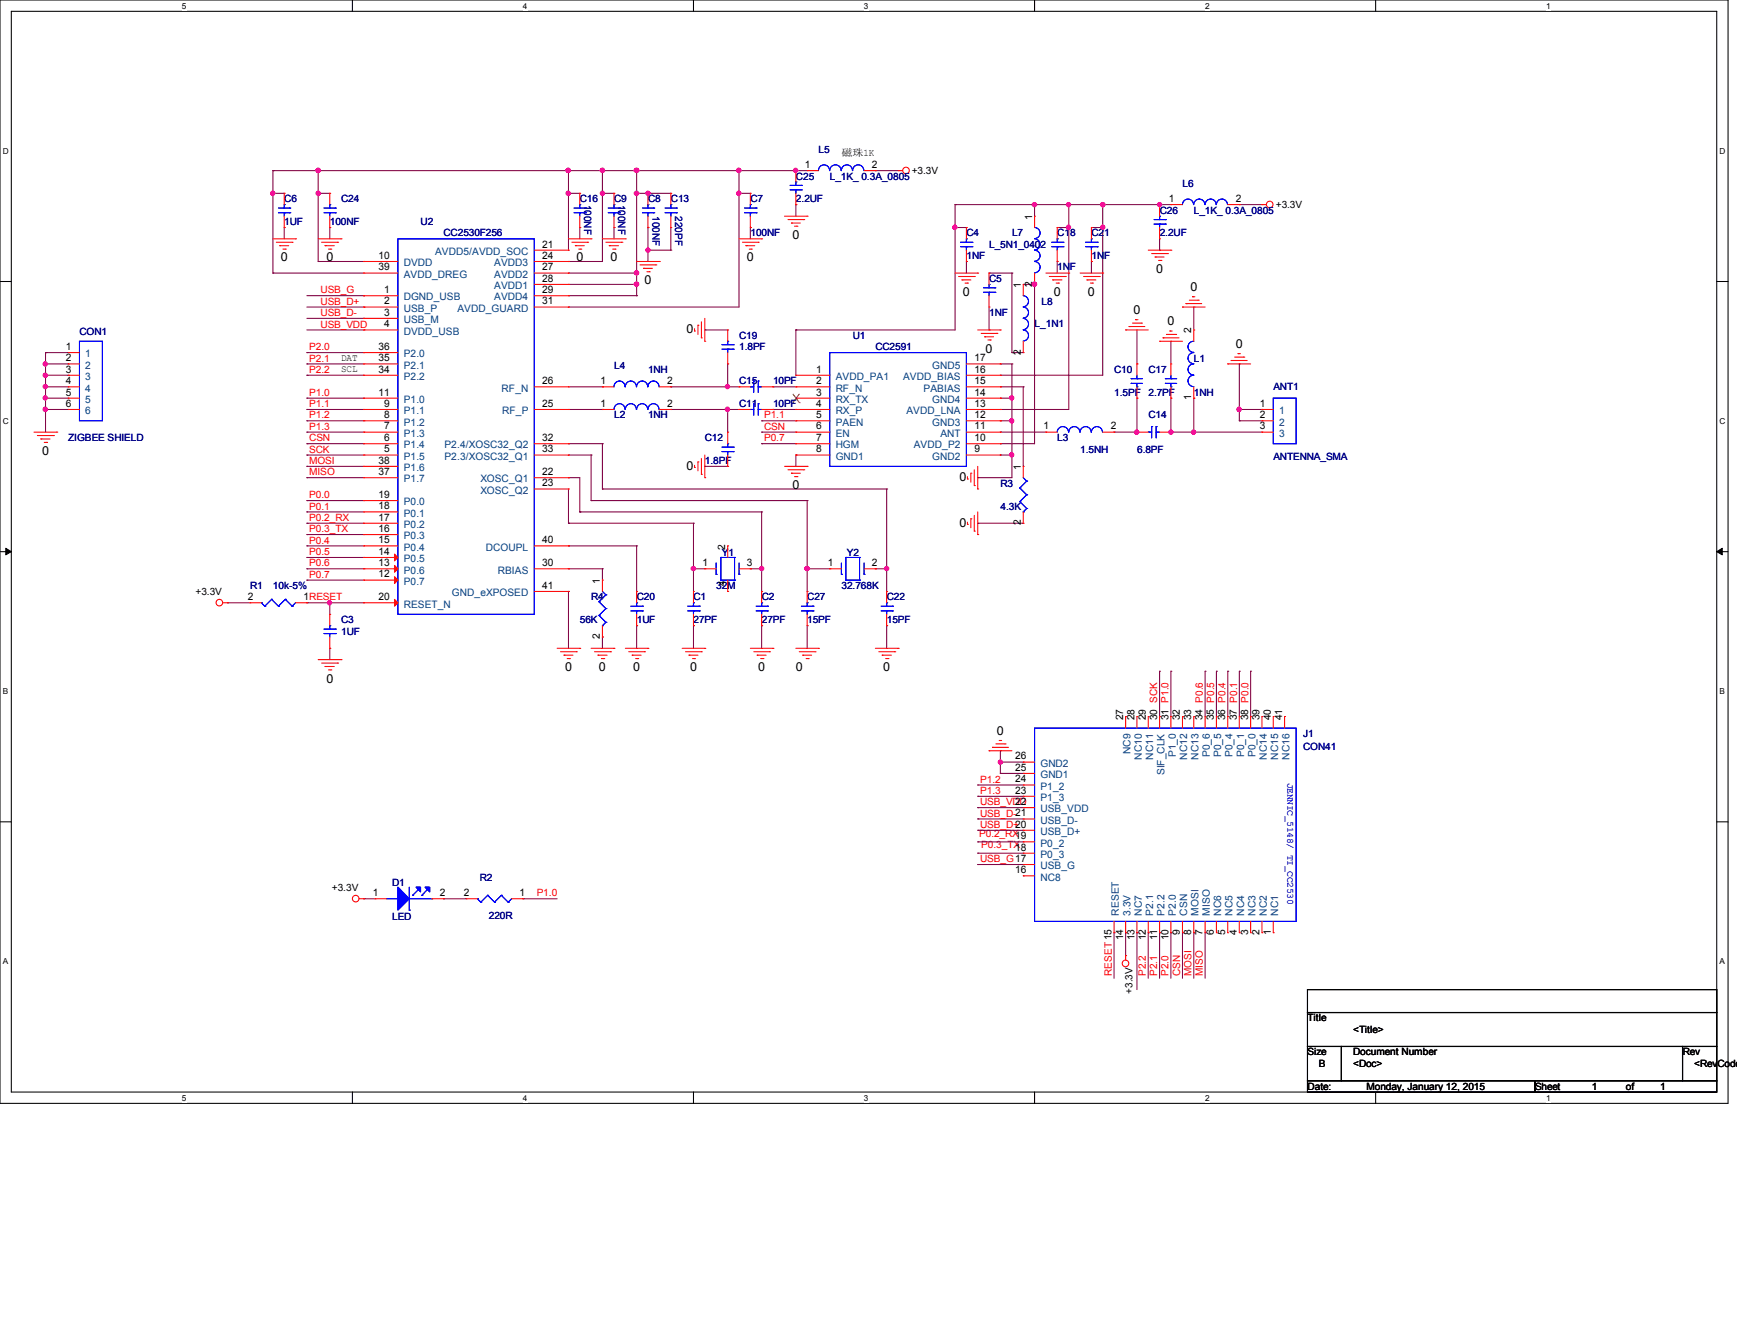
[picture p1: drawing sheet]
<svg xmlns="http://www.w3.org/2000/svg" width="279mm" height="216mm" viewBox="0 0 279 216" stroke-linecap="round" stroke-linejoin="round" font-family="sans-serif">
<defs><g id="words">
<g font-size="2">
<text x="127.5" y="38.4">0</text>
<text x="45.2" y="42">0</text>
<text x="52.5" y="42">0</text>
<text x="92.7" y="42">0</text>
<text x="98.2" y="42">0</text>
<text x="103.7" y="45.7">0</text>
<text x="120.1" y="42">0</text>
<text x="154.9" y="47.5">0</text>
<text x="169.5" y="47.5">0</text>
<text x="175" y="47.5">0</text>
<text x="186" y="43.9">0</text>
<text x="191.5" y="46.8">0</text>
<text x="110.4" y="53.6">0</text>
<text x="182.3" y="50.5">0</text>
<text x="187.8" y="52.3">0</text>
<text x="158.5" y="56.7">0</text>
<text x="198.8" y="56">0</text>
<text x="6.8" y="73.2">0</text>
<text x="110.4" y="75.5">0</text>
<text x="154.3" y="77.3">0</text>
<text x="127.5" y="78.6">0</text>
<text x="154.3" y="84.7">0</text>
<text x="90.9" y="107.9">0</text>
<text x="96.4" y="107.9">0</text>
<text x="101.9" y="107.9">0</text>
<text x="111" y="107.9">0</text>
<text x="122" y="107.9">0</text>
<text x="128" y="107.9">0</text>
<text x="142.1" y="107.9">0</text>
<text x="52.5" y="109.7">0</text>
<text x="160.4" y="118.1">0</text>
</g>
<g font-size="1.7">
<text x="129.5" y="27">1</text>
<text x="140.3" y="27">2</text>
<text x="188" y="32.5">1</text>
<text x="198.8" y="32.5">2</text>
<text x="60.9" y="41.6">10</text>
<text x="87.2" y="39.8">21</text>
<text x="87.2" y="41.6">24</text>
<text x="60.9" y="43.5">39</text>
<text x="61.8" y="47.1">1</text>
<text x="87.2" y="43.5">27</text>
<text x="87.2" y="45.3">28</text>
<text x="87.2" y="47.1">29</text>
<text x="61.8" y="52.6">4</text>
<text x="61.8" y="50.8">3</text>
<text x="61.8" y="48.9">2</text>
<text x="87.2" y="48.9">31</text>
<text x="10.6" y="56.3">1</text>
<text x="10.6" y="58.1">2</text>
<text x="10.6" y="59.9">3</text>
<text x="60.9" y="56.3">36</text>
<text x="60.9" y="58.1">35</text>
<text x="60.9" y="59.9">34</text>
<text x="131.3" y="59.9">1</text>
<text x="156.7" y="59.9">16</text>
<text x="156.7" y="58.1">17</text>
<text x="10.6" y="61.8">4</text>
<text x="10.6" y="63.6">5</text>
<text x="10.6" y="65.4">6</text>
<text x="60.9" y="63.6">11</text>
<text x="61.8" y="65.4">9</text>
<text x="87.2" y="65.4">25</text>
<text x="87.2" y="61.8">26</text>
<text x="96.6" y="65.4">1</text>
<text x="96.6" y="61.8">1</text>
<text x="107.3" y="65.4">2</text>
<text x="107.3" y="61.8">2</text>
<text x="131.3" y="63.6">3</text>
<text x="131.3" y="65.4">4</text>
<text x="131.3" y="61.8">2</text>
<text x="156.7" y="61.8">15</text>
<text x="156.7" y="65.4">13</text>
<text x="156.7" y="63.6">14</text>
<text x="202.6" y="65.4">1</text>
<text x="61.8" y="67.2">8</text>
<text x="61.8" y="69">7</text>
<text x="61.8" y="70.9">6</text>
<text x="87.2" y="70.9">32</text>
<text x="131.3" y="69">6</text>
<text x="131.3" y="70.9">7</text>
<text x="131.3" y="67.2">5</text>
<text x="156.7" y="67.2">12</text>
<text x="156.7" y="69">11</text>
<text x="156.7" y="70.9">10</text>
<text x="167.9" y="69">1</text>
<text x="178.7" y="69">2</text>
<text x="202.6" y="67.2">2</text>
<text x="202.6" y="69">3</text>
<text x="60.9" y="74.5">38</text>
<text x="60.9" y="76.4">37</text>
<text x="61.8" y="72.7">5</text>
<text x="87.2" y="76.4">22</text>
<text x="87.2" y="72.7">33</text>
<text x="131.3" y="72.7">8</text>
<text x="156.7" y="72.7">9</text>
<text x="60.9" y="80.1">19</text>
<text x="60.9" y="81.9">18</text>
<text x="60.9" y="83.7">17</text>
<text x="87.2" y="78.2">23</text>
<text x="60.9" y="89.2">14</text>
<text x="60.9" y="85.5">16</text>
<text x="60.9" y="87.3">15</text>
<text x="87.2" y="87.3">40</text>
<text x="60.9" y="92.8">12</text>
<text x="60.9" y="91">13</text>
<text x="87.2" y="91">30</text>
<text x="87.2" y="94.7">41</text>
<text x="113" y="91">1</text>
<text x="120.2" y="91">3</text>
<text x="133.1" y="91">1</text>
<text x="140.3" y="91">2</text>
<text x="39.8" y="96.5">2</text>
<text x="48.8" y="96.5">1RESET</text>
<text x="60.9" y="96.5">20</text>
<text x="163.3" y="125.8">24</text>
<text x="163.3" y="123.9">25</text>
<text x="163.3" y="122.1">26</text>
<text x="163.3" y="129.4">22</text>
<text x="163.3" y="127.6">23</text>
<text x="163.3" y="136.7">18</text>
<text x="163.3" y="140.4">16</text>
<text x="60" y="144.1">1</text>
<text x="70.7" y="144.1">2</text>
<text x="74.6" y="144.1">2</text>
<text x="83.6" y="144.1">1</text>
</g>
<g font-size="1.7" fill="#004080">
<text x="70" y="41">AVDD5/AVDD_SOC</text>
<text x="64.9" y="44.7">AVDD_DREG</text>
<text x="64.9" y="42.8">DVDD</text>
<text x="79.5" y="42.8">AVDD3</text>
<text x="79.5" y="44.7">AVDD2</text>
<text x="79.5" y="46.5">AVDD1</text>
<text x="64.9" y="53.8">DVDD_USB</text>
<text x="64.9" y="51.9">USB_M</text>
<text x="64.9" y="50.1">USB_P</text>
<text x="64.9" y="48.3">DGND_USB</text>
<text x="73.6" y="50.1">AVDD_GUARD</text>
<text x="79.5" y="48.3">AVDD4</text>
<text x="13.7" y="57.4">1</text>
<text x="13.7" y="59.3">2</text>
<text x="64.9" y="57.4">P2.0</text>
<text x="64.9" y="59.3">P2.1</text>
<text x="150" y="59.3">GND5</text>
<text x="13.7" y="61.1">3</text>
<text x="13.7" y="62.9">4</text>
<text x="13.7" y="64.8">5</text>
<text x="64.9" y="61.1">P2.2</text>
<text x="64.9" y="64.8">P1.0</text>
<text x="80.7" y="62.9">RF_N</text>
<text x="134.4" y="61.1">AVDD_PA1</text>
<text x="134.4" y="64.8">RX_TX</text>
<text x="134.4" y="62.9">RF_N</text>
<text x="145.3" y="61.1">AVDD_BIAS</text>
<text x="148.6" y="62.9">PABIAS</text>
<text x="150" y="64.8">GND4</text>
<text x="13.7" y="66.6">6</text>
<text x="64.9" y="66.6">P1.1</text>
<text x="64.9" y="68.4">P1.2</text>
<text x="64.9" y="70.2">P1.3</text>
<text x="80.8" y="66.6">RF_P</text>
<text x="134.4" y="70.2">EN</text>
<text x="134.4" y="68.4">PAEN</text>
<text x="134.4" y="66.6">RX_P</text>
<text x="145.8" y="66.6">AVDD_LNA</text>
<text x="150" y="68.4">GND3</text>
<text x="151.3" y="70.2">ANT</text>
<text x="205.8" y="66.6">1</text>
<text x="205.8" y="68.4">2</text>
<text x="205.8" y="70.2">3</text>
<text x="64.9" y="73.9">P1.5</text>
<text x="64.9" y="75.7">P1.6</text>
<text x="64.9" y="77.6">P1.7</text>
<text x="64.9" y="72.1">P1.4</text>
<text x="71.5" y="72.1">P2.4/XOSC32_Q2</text>
<text x="71.5" y="73.9">P2.3/XOSC32_Q1</text>
<text x="77.3" y="77.6">XOSC_Q1</text>
<text x="134.4" y="72.1">HGM</text>
<text x="134.4" y="73.9">GND1</text>
<text x="147" y="72.1">AVDD_P2</text>
<text x="150" y="73.9">GND2</text>
<text x="64.9" y="81.2">P0.0</text>
<text x="64.9" y="83.1">P0.1</text>
<text x="77.3" y="79.4">XOSC_Q2</text>
<text x="64.9" y="84.9">P0.2</text>
<text x="64.9" y="86.7">P0.3</text>
<text x="64.9" y="88.5">P0.4</text>
<text x="78.2" y="88.5">DCOUPL</text>
<text x="64.9" y="94">P0.7</text>
<text x="64.9" y="92.2">P0.6</text>
<text x="64.9" y="90.4">P0.5</text>
<text x="72.7" y="95.8">GND_eXPOSED</text>
<text x="80.1" y="92.2">RBIAS</text>
<text x="64.9" y="97.7">RESET_N</text>
<text x="167.4" y="125.1">GND1</text>
<text x="167.4" y="123.3">GND2</text>
<text x="167.4" y="130.6">USB_VDD</text>
<text x="167.4" y="128.8">P1_3</text>
<text x="167.4" y="127">P1_2</text>
<text x="167.4" y="137.9">P0_3</text>
<text x="167.4" y="136.1">P0_2</text>
<text x="167.4" y="134.2">USB_D+</text>
<text x="167.4" y="132.4">USB_D-</text>
<text x="167.4" y="141.6">NC8</text>
<text x="167.4" y="139.7">USB_G</text>
</g>
<g font-size="1.6" fill="#000080">
<text x="128" y="28.9">C25</text>
<text x="131.7" y="24.6">L5</text>
<text x="133.5" y="28.9">L_1K_ 0.3A_0805</text>
<text x="45.7" y="32.5">C6</text>
<text x="54.9" y="32.5">C24</text>
<text x="93.3" y="32.5">C16</text>
<text x="94" y="32.9" transform="rotate(90 94 32.9)">100NF</text>
<text x="98.8" y="32.5">C9</text>
<text x="99.4" y="32.9" transform="rotate(90 99.4 32.9)">100NF</text>
<text x="104.2" y="32.5">C8</text>
<text x="105" y="34.8" transform="rotate(90 105 34.8)">100NF</text>
<text x="107.9" y="32.5">C13</text>
<text x="108.6" y="34.8" transform="rotate(90 108.6 34.8)">220PF</text>
<text x="120.7" y="32.5">C7</text>
<text x="128" y="32.5">2.2UF</text>
<text x="186.5" y="34.3">C26</text>
<text x="190.2" y="30.1">L6</text>
<text x="192" y="34.3">L_1K_ 0.3A_0805</text>
<text x="45.7" y="36.2">1UF</text>
<text x="53" y="36.2">100NF</text>
<text x="67.7" y="36.2">U2</text>
<text x="71.3" y="38">CC2530F256</text>
<text x="120.7" y="38">100NF</text>
<text x="155.5" y="38">C4</text>
<text x="155.5" y="41.7">1NF</text>
<text x="159.1" y="39.8">L_5N1_0402</text>
<text x="162.8" y="38">L7</text>
<text x="170.1" y="38">C18</text>
<text x="175.6" y="38">C21</text>
<text x="175.6" y="41.7">1NF</text>
<text x="186.5" y="38">2.2UF</text>
<text x="159.1" y="45.3">C5</text>
<text x="170.1" y="43.5">1NF</text>
<text x="12.8" y="53.9">CON1</text>
<text x="159.1" y="50.8">1NF</text>
<text x="166.4" y="52.6">L_1N1</text>
<text x="167.5" y="49">L8</text>
<text x="98.8" y="59.4">L4</text>
<text x="104.2" y="59.9">1NH</text>
<text x="118.9" y="54.5">C19</text>
<text x="118.9" y="56.3">1.8PF</text>
<text x="137.2" y="54.5">U1</text>
<text x="140.8" y="56.3">CC2591</text>
<text x="179.2" y="59.9">C10</text>
<text x="184.7" y="59.9">C17</text>
<text x="192" y="58.1">L1</text>
<text x="118.9" y="65.4">C11</text>
<text x="118.9" y="61.8">C15</text>
<text x="124.3" y="65.4">10PF</text>
<text x="124.3" y="61.8">10PF</text>
<text x="179.2" y="63.6">1.5PF</text>
<text x="184.7" y="63.6">2.7PF</text>
<text x="192" y="63.6">1NH</text>
<text x="204.8" y="62.7">ANT1</text>
<text x="11" y="70.9">ZIGBEE SHIELD</text>
<text x="98.8" y="67.3">L2</text>
<text x="104.2" y="67.3">1NH</text>
<text x="113.4" y="70.9">C12</text>
<text x="170.1" y="70.9">L3</text>
<text x="184.7" y="67.3">C14</text>
<text x="113.4" y="74.6">1.8PF</text>
<text x="173.8" y="72.8">1.5NH</text>
<text x="182.9" y="72.8">6.8PF</text>
<text x="204.8" y="73.9">ANTENNA_SMA</text>
<text x="160.9" y="78.2">R3</text>
<text x="160.9" y="81.9">4.3K</text>
<text x="116.1" y="89.4">Y1</text>
<text x="136.2" y="89.4">Y2</text>
<text x="40.2" y="94.7">R1</text>
<text x="43.9" y="94.7">10k-5%</text>
<text x="115.2" y="94.7">32M</text>
<text x="135.4" y="94.7">32.768K</text>
<text x="54.9" y="100.2">C3</text>
<text x="93.3" y="100.2">56K</text>
<text x="95.1" y="96.5">R4</text>
<text x="102.4" y="96.5">C20</text>
<text x="102.4" y="100.2">1UF</text>
<text x="111.6" y="96.5">C1</text>
<text x="111.6" y="100.2">27PF</text>
<text x="122.5" y="96.5">C2</text>
<text x="122.5" y="100.2">27PF</text>
<text x="129.8" y="96.5">C27</text>
<text x="129.8" y="100.2">15PF</text>
<text x="142.6" y="96.5">C22</text>
<text x="142.6" y="100.2">15PF</text>
<text x="54.9" y="102">1UF</text>
<text x="209.6" y="118.5">J1</text>
<text x="209.6" y="120.6">CON41</text>
<text x="63.1" y="142.5">D1</text>
<text x="77.2" y="141.7">R2</text>
<text x="63.1" y="147.9">LED</text>
<text x="78.6" y="147.7">220R</text>
</g>
<g font-size="1.6">
<text x="135.3" y="25">磁珠1K</text>
<text x="146.7" y="27.9">+3.3V</text>
<text x="166" y="35.3" transform="rotate(-90 166 35.3)">1</text>
<text x="205.2" y="33.4">+3.3V</text>
<text x="164.2" y="46.3" transform="rotate(-90 164.2 46.3)">1</text>
<text x="166" y="46.1" transform="rotate(-90 166 46.1)">2</text>
<text x="191.6" y="53.6" transform="rotate(-90 191.6 53.6)">2</text>
<text x="54.9" y="59.8">SCL</text>
<text x="54.9" y="58">DAT</text>
<text x="164.2" y="57" transform="rotate(-90 164.2 57)">2</text>
<text x="191.6" y="64.3" transform="rotate(-90 191.6 64.3)">1</text>
<text x="164.2" y="75.5" transform="rotate(-90 164.2 75.5)">1</text>
<text x="116.6" y="88.4" transform="rotate(-90 116.6 88.4)">2</text>
<text x="164.2" y="84.5" transform="rotate(-90 164.2 84.5)">2</text>
<text x="31.5" y="95.6">+3.3V</text>
<text x="96.5" y="93.8" transform="rotate(-90 96.5 93.8)">1</text>
<text x="116.7" y="94.2" transform="rotate(-90 116.7 94.2)">4</text>
<text x="96.5" y="102.7" transform="rotate(-90 96.5 102.7)">2</text>
<text x="180.7" y="115.8" transform="rotate(-90 180.7 115.8)">27</text>
<text x="182.5" y="115.8" transform="rotate(-90 182.5 115.8)">28</text>
<text x="184.3" y="115.8" transform="rotate(-90 184.3 115.8)">29</text>
<text x="186.1" y="115.8" transform="rotate(-90 186.1 115.8)">30 SCK</text>
<text x="187.9" y="115.8" transform="rotate(-90 187.9 115.8)">31 P1.0</text>
<text x="189.8" y="115.8" transform="rotate(-90 189.8 115.8)">32</text>
<text x="191.6" y="115.8" transform="rotate(-90 191.6 115.8)">33</text>
<text x="193.4" y="115.8" transform="rotate(-90 193.4 115.8)">34 P0.6</text>
<text x="195.3" y="115.8" transform="rotate(-90 195.3 115.8)">35 P0.5</text>
<text x="197.1" y="115.8" transform="rotate(-90 197.1 115.8)">36 P0.4</text>
<text x="198.9" y="115.8" transform="rotate(-90 198.9 115.8)">37 P0.1</text>
<text x="200.8" y="115.8" transform="rotate(-90 200.8 115.8)">38 P0.0</text>
<text x="202.6" y="115.8" transform="rotate(-90 202.6 115.8)">39</text>
<text x="204.4" y="115.8" transform="rotate(-90 204.4 115.8)">40</text>
<text x="206.2" y="115.8" transform="rotate(-90 206.2 115.8)">41</text>
<text x="53.4" y="143.2">+3.3V</text>
<text x="180.7" y="151.2" transform="rotate(-90 180.7 151.2)">14</text>
<text x="182.5" y="151.2" transform="rotate(-90 182.5 151.2)">13</text>
<text x="184.3" y="151.2" transform="rotate(-90 184.3 151.2)">12</text>
<text x="186.1" y="151.2" transform="rotate(-90 186.1 151.2)">11</text>
<text x="187.9" y="151.2" transform="rotate(-90 187.9 151.2)">10</text>
<text x="189.8" y="150.3" transform="rotate(-90 189.8 150.3)">9</text>
<text x="191.6" y="150.3" transform="rotate(-90 191.6 150.3)">8</text>
<text x="193.4" y="150.3" transform="rotate(-90 193.4 150.3)">7</text>
<text x="195.3" y="150.3" transform="rotate(-90 195.3 150.3)">6</text>
<text x="197.1" y="150.3" transform="rotate(-90 197.1 150.3)">5</text>
<text x="198.9" y="150.3" transform="rotate(-90 198.9 150.3)">4</text>
<text x="200.8" y="150.3" transform="rotate(-90 200.8 150.3)">3</text>
<text x="202.6" y="150.3" transform="rotate(-90 202.6 150.3)">2</text>
<text x="204.4" y="150.3" transform="rotate(-90 204.4 150.3)">1</text>
<text x="182.2" y="159.8" transform="rotate(-90 182.2 159.8)">+3.3V</text>
<text x="210.3" y="164.2">Title</text>
<text x="217.7" y="166">&lt;Title&gt;</text>
<text x="210.3" y="169.7">Size</text>
<text x="212.2" y="171.5">B</text>
<text x="217.7" y="169.7">Document Number</text>
<text x="217.7" y="171.5">&lt;Doc&gt;</text>
<text x="270.7" y="169.7">Rev</text>
<text x="272.5" y="171.5">&lt;RevCode&gt;</text>
<text x="210.3" y="175.2">Date:</text>
<text x="219.8" y="175.2">Monday, January 12, 2015</text>
<text x="246.9" y="175.2">Sheet</text>
<text x="256.1" y="175.2">1</text>
<text x="261.5" y="175.2">of</text>
<text x="267" y="175.2">1</text>
</g>
<g font-size="1.6" fill="#f00">
<text x="51.6" y="47.2">USB_G</text>
<text x="51.6" y="49">USB_D+</text>
<text x="51.6" y="50.8">USB_D-</text>
<text x="51.6" y="52.7">USB_VDD</text>
<text x="49.7" y="58.1">P2.1</text>
<text x="49.7" y="59.9">P2.2</text>
<text x="49.7" y="56.3">P2.0</text>
<text x="49.7" y="63.6">P1.0</text>
<text x="49.7" y="65.4">P1.1</text>
<text x="49.7" y="67.3">P1.2</text>
<text x="49.7" y="71">CSN</text>
<text x="49.7" y="69.1">P1.3</text>
<text x="122.9" y="71">P0.7</text>
<text x="122.9" y="69.1">CSN</text>
<text x="122.9" y="67.3">P1.1</text>
<text x="49.7" y="72.8">SCK</text>
<text x="49.7" y="74.6">MOSI</text>
<text x="49.7" y="76.4">MISO</text>
<text x="49.7" y="80.1">P0.0</text>
<text x="49.7" y="81.9">P0.1</text>
<text x="49.7" y="83.7">P0.2_RX</text>
<text x="49.7" y="85.6">P0.3_TX</text>
<text x="49.7" y="87.4">P0.4</text>
<text x="49.7" y="89.2">P0.5</text>
<text x="49.7" y="91.1">P0.6</text>
<text x="49.7" y="92.9">P0.7</text>
<text x="157.7" y="125.8">P1.2</text>
<text x="157.7" y="131.3">USB_D-21</text>
<text x="157.7" y="129.5">USB_VDD</text>
<text x="157.7" y="127.6">P1.3</text>
<text x="157.5" y="134.6">P0.2_RX19</text>
<text x="157.7" y="133.1">USB_D+20</text>
<text x="157.8" y="136.4">P0.3_TX</text>
<text x="157.7" y="138.6">USB_G17</text>
<text x="86.3" y="144.1">P1.0</text>
<text x="178.8" y="156.9" transform="rotate(-90 178.8 156.9)">RESET15</text>
<text x="184.3" y="156.9" transform="rotate(-90 184.3 156.9)">P2.2</text>
<text x="186.2" y="156.9" transform="rotate(-90 186.2 156.9)">P2.1</text>
<text x="188" y="156.9" transform="rotate(-90 188 156.9)">P2.0</text>
<text x="189.8" y="156.9" transform="rotate(-90 189.8 156.9)">CSN</text>
<text x="191.7" y="156.9" transform="rotate(-90 191.7 156.9)">MOSI</text>
<text x="193.5" y="156.9" transform="rotate(-90 193.5 156.9)">MISO</text>
</g>
<g font-size="1.6" fill="#004080">
<text x="181.8" y="121.2" transform="rotate(-90 181.8 121.2)">NC9</text>
<text x="183.7" y="122.1" transform="rotate(-90 183.7 122.1)">NC10</text>
<text x="185.5" y="122.1" transform="rotate(-90 185.5 122.1)">NC11</text>
<text x="187.3" y="124.6" transform="rotate(-90 187.3 124.6)">SIF_CLK</text>
<text x="189.1" y="121.8" transform="rotate(-90 189.1 121.8)">P1_0</text>
<text x="191" y="122.1" transform="rotate(-90 191 122.1)">NC12</text>
<text x="192.8" y="122.1" transform="rotate(-90 192.8 122.1)">NC13</text>
<text x="194.6" y="121.8" transform="rotate(-90 194.6 121.8)">P0_6</text>
<text x="196.4" y="121.8" transform="rotate(-90 196.4 121.8)">P0_5</text>
<text x="198.3" y="121.8" transform="rotate(-90 198.3 121.8)">P0_4</text>
<text x="200.1" y="121.8" transform="rotate(-90 200.1 121.8)">P0_1</text>
<text x="201.9" y="121.8" transform="rotate(-90 201.9 121.8)">P0_0</text>
<text x="203.8" y="122.1" transform="rotate(-90 203.8 122.1)">NC14</text>
<text x="205.6" y="122.1" transform="rotate(-90 205.6 122.1)">NC15</text>
<text x="207.4" y="122.1" transform="rotate(-90 207.4 122.1)">NC16</text>
<text x="180" y="147.2" transform="rotate(-90 180 147.2)">RESET</text>
<text x="181.8" y="147.2" transform="rotate(-90 181.8 147.2)">3.3V</text>
<text x="183.7" y="147.2" transform="rotate(-90 183.7 147.2)">NC7</text>
<text x="185.5" y="147.2" transform="rotate(-90 185.5 147.2)">P2.1</text>
<text x="187.3" y="147.2" transform="rotate(-90 187.3 147.2)">P2.2</text>
<text x="189.1" y="147.2" transform="rotate(-90 189.1 147.2)">P2.0</text>
<text x="191" y="147.2" transform="rotate(-90 191 147.2)">CSN</text>
<text x="192.8" y="147.2" transform="rotate(-90 192.8 147.2)">MOSI</text>
<text x="194.6" y="147.2" transform="rotate(-90 194.6 147.2)">MISO</text>
<text x="196.4" y="147.2" transform="rotate(-90 196.4 147.2)">NC6</text>
<text x="198.3" y="147.2" transform="rotate(-90 198.3 147.2)">NC5</text>
<text x="200.1" y="147.2" transform="rotate(-90 200.1 147.2)">NC4</text>
<text x="201.9" y="147.2" transform="rotate(-90 201.9 147.2)">NC3</text>
<text x="203.8" y="147.2" transform="rotate(-90 203.8 147.2)">NC2</text>
<text x="205.6" y="147.2" transform="rotate(-90 205.6 147.2)">NC1</text>
</g>
<text font-size="1.5" fill="#00f" x="207.1" y="125.8" transform="rotate(90 207.1 125.8)">JENNIC_5148/ TI_CC2530</text>
<g font-size="1.3">
<text x="29.3" y="1.4">5</text>
<text x="84.1" y="1.4">4</text>
<text x="139" y="1.4">3</text>
<text x="193.8" y="1.4">2</text>
<text x="248.7" y="1.4">1</text>
<text x=".5" y="24.7">D</text>
<text x="276.6" y="24.7">D</text>
<text x=".5" y="68.2">C</text>
<text x="276.6" y="68.2">C</text>
<text x=".5" y="111.6">B</text>
<text x="276.6" y="111.6">B</text>
<text x=".5" y="155">A</text>
<text x="276.6" y="155">A</text>
<text x="29.3" y="177">5</text>
<text x="84.1" y="177">4</text>
<text x="139" y="177">3</text>
<text x="193.8" y="177">2</text>
<text x="248.7" y="177">1</text>
</g>
</g></defs>
<path d="M0 0h278v177.4h-278zM1.8 1.8h274.3v173.8h-274.3z" fill="none" stroke="#000" stroke-width=".17"/>
<g fill="#fff">
<path d="M29.3 .2h.7v1.5h-.7z"/>
<path d="M29.3 175.8h.7v1.4h-.7z"/>
</g>
<path d="M56.7 0v1.8M56.7 175.6v1.8" fill="none" stroke="#000" stroke-width=".17"/>
<g fill="#fff">
<path d="M84.1 .2h.7v1.5h-.7z"/>
<path d="M84.1 175.8h.7v1.4h-.7z"/>
</g>
<path d="M111.5 0v1.8M111.5 175.6v1.8" fill="none" stroke="#000" stroke-width=".17"/>
<g fill="#fff">
<path d="M139 .2h.7v1.5h-.7z"/>
<path d="M139 175.8h.7v1.4h-.7z"/>
</g>
<path d="M166.4 0v1.8M166.4 175.6v1.8" fill="none" stroke="#000" stroke-width=".17"/>
<g fill="#fff">
<path d="M193.8 .2h.8v1.5h-.8z"/>
<path d="M193.8 175.8h.8v1.4h-.8z"/>
</g>
<path d="M221.3 0v1.8M221.3 175.6v1.8" fill="none" stroke="#000" stroke-width=".17"/>
<g fill="#fff">
<path d="M248.7 .2h.7v1.5h-.7z"/>
<path d="M248.7 175.8h.7v1.4h-.7z"/>
<path d="M.5 23.5h.9v1.5h-.9z"/>
<path d="M276.6 23.5h.9v1.5h-.9z"/>
<path d="M.5 67h.9v1.5h-.9z"/>
<path d="M276.6 67h.9v1.5h-.9z"/>
</g>
<path d="M0 45.3h1.8M276.1 45.3h1.9" fill="none" stroke="#000" stroke-width=".17"/>
<g fill="#fff">
<path d="M.5 110.4h.8v1.5h-.8z"/>
<path d="M276.6 110.4h.9v1.5h-.9z"/>
</g>
<path d="M0 88.7h1.8M276.1 88.7h1.9" fill="none" stroke="#000" stroke-width=".17"/>
<path d="M.9 88.1l.9 .6-.9 .5zM276.1 88.7l.9-.6v1.1z" fill="#000" stroke="#000" stroke-width=".16"/>
<g fill="#fff">
<path d="M.5 153.8h.8v1.5h-.8z"/>
<path d="M276.6 153.8h.9v1.5h-.9z"/>
</g>
<path d="M0 132.1h1.8M276.1 132.1h1.9M210.3 159.1h65.8v3.7h-65.8zM210.3 162.8h65.8v5.4h-65.8zM210.3 168.2h5.5v5.5h-5.5zM210.3 173.7h36.6v1.9h-36.6zM215.8 168.2h54.8v5.5h-54.8zM246.9 173.7h29.2v1.9h-29.2zM270.6 168.2h5.5v5.5h-5.5z" fill="none" stroke="#000" stroke-width=".17"/>
<g fill="none" stroke="#800040" stroke-width=".17">
<path d="M43.9 27.4h.1M43.9 31.1h.1M43.9 31.1h1.8M43.9 27.4h85.9M43.9 27.4v16.5M45.7 36.6h.1M45.7 36.6v1.8M51.2 31.1h.1M51.2 27.4h.1M51.2 31.1h1.8M51.2 27.4v14.6M53 36.6h.1"/>
<path d="M53 36.6v1.8M91.4 27.4h.1M91.4 31.1h.1M91.4 31.1h1.9M91.4 27.4v12.8M93.3 36.6h.1M93.3 36.6v1.8M96.9 31.1h.1M96.9 27.4h.1M96.9 31.1h1.9M96.9 27.4v14.6h-5.5M98.8 36.6h.1"/>
<path d="M98.8 36.6v1.8M102.4 31.1h.1M102.4 27.4h.1M102.4 31.1h5.5M102.4 27.4v20.1M104.2 31.1h.1M104.2 36.6h.1M104.2 36.6v5.4M107.9 36.6v3.6M118.9 31.1h.1M118.9 27.4h.1M118.9 27.4v22h-27.5"/>
<path d="M118.9 31.1h1.8M120.7 36.6h.1M120.7 36.6v1.8M128 27.4h.1M128 32.9h.1M128 32.9v1.9M140.8 27.4h.1M140.8 27.4h3.7M153.6 36.6h.1M153.6 32.9h.1M153.6 32.9h34.7M153.6 32.9v20.1h-25.6"/>
<path d="M153.6 36.6h1.8M166.4 32.9h.1M166.4 32.9v1.9M170.1 36.6h.1M170.1 36.6h1.8M171.9 32.9h.1M171.9 36.6h.1M171.9 32.9v32.9h-11M175.6 36.6h.1M175.6 36.6h1.8M177.4 32.9h.1M177.4 36.6h.1"/>
<path d="M177.4 32.9v27.4h-16.5M186.5 32.9h.1M186.5 38.4v1.8M199.3 32.9h.1M199.3 32.9h3.7M7.3 56.7h.1M7.3 58.5h.1M7.3 58.5h3.7M7.3 56.7h3.7M7.3 56.7v12.8M43.9 43.9h.1M43.9 43.9h14.6"/>
<path d="M49.4 58.5h.1M49.4 56.7h.1M49.4 58.5h9.1M49.4 49.4h9.1M49.4 56.7h9.1M49.4 53h9.1M49.4 47.5h9.1M49.4 51.2h9.1M51.2 42h.1M51.2 42h7.3M58.5 47.5h.1M58.5 49.4h.1"/>
<path d="M58.5 51.2h.1M58.5 53h.1M91.4 49.4h.1M91.4 43.9h.1M91.4 42h.1M91.4 43.9h11M91.4 45.7h11M91.4 47.5h11M102.4 45.7h.1M102.4 43.9h.1M102.4 47.5h.1M104.2 40.2h.1"/>
<path d="M104.2 40.2h3.7M107.9 40.2h.1M113.4 53h.1M113.4 53h3.7M117.1 58.5h.1M117.1 58.5v3.7M128 53h.1M128 53v7.3M155.4 42h.1M155.4 42v1.9M159.1 53h.1M159.1 43.9h.1"/>
<path d="M159.1 43.9h3.7M159.1 49.4v3.6M160.9 58.5h.1M160.9 58.5h1.9M162.8 58.5h.1M162.8 56.7h.1M162.8 43.9h.1M162.8 58.5v18.3h-5.5M162.8 56.7h1.8M162.8 43.9v12.8M164.6 45.7h1.8M166.4 45.7h.1"/>
<path d="M166.4 45.7v25.6h-5.5M170.1 42h.1M170.1 42v1.9M175.6 42h.1M175.6 42v1.9M182.9 58.5h.1M182.9 53v5.5M186.5 40.2h.1M188.3 54.9h.1M188.3 54.9v3.6M192 49.4h.1M192 49.4v3.6"/>
<path d="M199.3 58.5h.1M199.3 58.5v9.1M7.3 65.8h.1M7.3 64h.1M7.3 62.2h.1M7.3 60.3h.1M7.3 60.3h3.7M7.3 64h3.7M7.3 65.8h3.7M7.3 62.2h3.7M49.4 60.3h.1M49.4 64h.1"/>
<path d="M49.4 65.8h.1M49.4 67.6h.1M49.4 71.3h.1M49.4 69.5h.1M49.4 73.2h.1M49.4 75h.1M49.4 76.8h.1M49.4 60.3h9.1M49.4 64h9.1M49.4 65.8h9.1M49.4 73.2h9.1M49.4 67.6h9.1"/>
<path d="M49.4 71.3h9.1M49.4 69.5h9.1M49.4 76.8h9.1M49.4 75h9.1M91.4 73.2h.1M91.4 71.3h.1M91.4 76.8h.1M91.4 76.8h1.9v5.5M91.4 78.6v5.5M91.4 65.8h5.5M91.4 73.2h3.7M91.4 71.3h5.5"/>
<path d="M91.4 62.2h5.5M95.1 73.2h.1M95.1 73.2v7.3M96.9 78.6h.1M96.9 71.3h.1M96.9 62.2h.1M96.9 65.8h.1M96.9 71.3v7.3M96.9 78.6h45.7M107.9 62.2h.1M107.9 65.8h.1M107.9 65.8h11"/>
<path d="M107.9 62.2h11M113.4 75h.1M113.4 75h3.7M117.1 65.8h.1M117.1 62.2h.1M117.1 65.8v3.7M122.5 71.3h.1M122.5 69.5h.1M122.5 67.6h.1M122.5 67.6h5.5M122.5 71.3h5.5M122.5 69.5h5.5"/>
<path d="M124.3 65.8h.1M124.3 62.2h.1M124.3 65.8h3.7M124.3 62.2h3.7M128 73.2h.1M128 73.2v1.8M142.6 78.6h.1M142.6 78.6v16.5M157.3 76.8h.1M160.9 69.5h.1M160.9 71.3h.1M160.9 65.8h.1"/>
<path d="M160.9 60.3h.1M160.9 73.2h.1M160.9 67.6h.1M160.9 64h.1M160.9 62.2h.1M160.9 64h1.9M160.9 73.2h1.9M160.9 67.6h1.9M160.9 69.5h7.3M160.9 62.2h3.7M162.8 73.2h.1M162.8 64h.1"/>
<path d="M162.8 67.6h.1M164.6 62.2h.1M164.6 62.2v12.8M179.2 69.5h.1M182.9 64h.1M182.9 64v5.5h-3.7M188.3 64h.1M188.3 69.5h.1M188.3 69.5h14.7M188.3 64v5.5M192 64h.1M192 69.5h.1"/>
<path d="M192 64v5.5M199.3 65.8h.1M199.3 67.6h.1M199.3 65.8h3.7M199.3 67.6h3.7M36.6 96.9h.1M36.6 96.9h3.6M49.4 80.5h.1M49.4 82.3h.1M49.4 84.1h.1M49.4 85.9h.1M49.4 87.8h.1"/>
<path d="M49.4 89.6h.1M49.4 91.4h.1M49.4 93.3h.1M49.4 96.9h.1M49.4 80.5h9.1M49.4 96.9h9.1M49.4 84.1h9.1M49.4 91.4h9.1M49.4 82.3h9.1M49.4 85.9h9.1M49.4 87.8h9.1M49.4 89.6h9.1"/>
<path d="M49.4 93.3h9.1M53 96.9h.1M53 96.9v1.9M91.4 84.1h.1M91.4 91.4h.1M91.4 95.1h.1M91.4 87.8h.1M91.4 84.1h20.1M91.4 91.4h5.5M91.4 95.1v9.1M91.4 87.8h11M93.3 82.3h.1"/>
<path d="M93.3 82.3h29.2M95.1 80.5h.1M95.1 80.5h34.7M96.9 91.4h.1M96.9 91.4v1.9M102.4 87.8h.1M102.4 87.8v7.3M111.5 91.4h.1M111.5 84.1h.1M111.5 91.4h1.9M111.5 84.1v11M120.7 91.4h.1"/>
<path d="M120.7 91.4h1.8M122.5 91.4h.1M122.5 82.3h.1M122.5 82.3v12.8M129.8 91.4h.1M129.8 80.5h.1M129.8 91.4h3.7M129.8 80.5v14.6M140.8 91.4h.1M140.8 91.4h1.8M142.6 91.4h.1M157.3 84.1h.1"/>
<path d="M157.3 84.1h7.3M53 104.2h.1M53 104.2v1.8M96.9 102.4h.1M96.9 102.4v1.8M102.4 100.6h.1M102.4 100.6v3.6M111.5 100.6h.1M111.5 100.6v3.6M122.5 100.6h.1M122.5 100.6v3.6M129.8 100.6h.1"/>
<path d="M129.8 100.6v3.6M142.6 100.6h.1M142.6 100.6v3.6M186.5 107.9h.1M186.5 107.9v7.3M188.3 107.9h.1M188.3 107.9v7.3M193.8 107.9h.1M193.8 107.9v7.3M195.7 107.9h.1M195.7 107.9v7.3M197.5 107.9h.1"/>
<path d="M197.5 107.9v7.3M199.3 107.9h.1M199.3 107.9v7.3M201.2 107.9h.1M201.2 107.9v7.3M157.3 139h.1M157.3 137.2h.1M157.3 135.3h.1M157.3 133.5h.1M157.3 131.7h.1M157.3 129.8h.1M157.3 128h.1"/>
<path d="M157.3 126.2h.1M157.3 139h7.3M157.3 137.2h7.3M157.3 135.3h7.3M157.3 133.5h7.3M157.3 131.7h7.3M157.3 129.8h7.3M157.3 128h7.3M157.3 126.2h7.3M160.9 124.3h.1M160.9 122.5h.1M160.9 120.7h.1"/>
<path d="M160.9 124.3h3.7M160.9 120.7v3.6M160.9 122.5h3.7M58.5 144.5h.1M58.5 144.5h1.8M71.3 144.5h.1M71.3 144.5h3.7M84.1 144.5h.1M84.1 144.5h5.5M179.2 149.9h.1M179.2 149.9v7.4M181.1 149.9h.1"/>
<path d="M181.1 149.9v3.7M182.9 149.9h.1M182.9 149.9v9.2M184.7 149.9h.1M184.7 149.9v7.4M186.5 149.9h.1M186.5 149.9v7.4M188.3 149.9h.1M188.3 149.9v7.4M190.2 149.9h.1M190.2 149.9v7.4M192 149.9h.1"/>
<path d="M192 149.9v7.4M193.8 149.9h.1M193.8 149.9v7.4"/>
</g>
<g fill="#f0f" stroke="#f0f" stroke-width=".17">
<circle cx="118.8" cy="31.1" r=".34"/>
<circle cx="53" cy="96.9" r=".34"/>
<circle cx="128" cy="27.4" r=".34"/>
<circle cx="91.4" cy="27.4" r=".34"/>
<circle cx="129.8" cy="91.4" r=".35"/>
<circle cx="111.5" cy="91.4" r=".35"/>
<circle cx="122.5" cy="91.4" r=".34"/>
<circle cx="160.9" cy="122.5" r=".34"/>
<circle cx="102.4" cy="43.9" r=".35"/>
<circle cx="102.4" cy="31.1" r=".35"/>
<circle cx="43.9" cy="31.1" r=".34"/>
<circle cx="96.9" cy="27.4" r=".34"/>
<circle cx="91.4" cy="31.1" r=".34"/>
<circle cx="51.2" cy="31.1" r=".34"/>
<circle cx="51.2" cy="27.4" r=".34"/>
<circle cx="142.6" cy="91.4" r=".34"/>
<circle cx="96.9" cy="31.1" r=".34"/>
<circle cx="102.4" cy="27.4" r=".35"/>
<circle cx="7.3" cy="65.8" r=".35"/>
<circle cx="7.3" cy="64" r=".34"/>
<circle cx="7.3" cy="62.1" r=".34"/>
<circle cx="7.3" cy="60.3" r=".34"/>
<circle cx="7.3" cy="58.5" r=".34"/>
<circle cx="199.3" cy="65.8" r=".35"/>
<circle cx="118.8" cy="27.4" r=".34"/>
<circle cx="182.8" cy="69.5" r=".34"/>
<circle cx="188.3" cy="69.5" r=".34"/>
<circle cx="192" cy="69.5" r=".34"/>
<circle cx="153.6" cy="36.5" r=".34"/>
<circle cx="117" cy="65.8" r=".35"/>
<circle cx="117" cy="62.1" r=".34"/>
<circle cx="166.4" cy="32.9" r=".35"/>
<circle cx="186.5" cy="32.9" r=".34"/>
<circle cx="171.9" cy="36.5" r=".34"/>
<circle cx="177.4" cy="36.5" r=".34"/>
<circle cx="177.4" cy="32.9" r=".34"/>
<circle cx="162.7" cy="73.1" r=".34"/>
<circle cx="162.7" cy="64" r=".34"/>
<circle cx="171.9" cy="32.9" r=".34"/>
<circle cx="162.7" cy="67.6" r=".34"/>
<circle cx="102.4" cy="45.7" r=".35"/>
<circle cx="104.2" cy="31.1" r=".34"/>
<circle cx="104.2" cy="40.2" r=".34"/>
<circle cx="166.4" cy="45.7" r=".35"/>
</g>
<g fill="none" stroke="#f00" stroke-width=".17">
<path d="M43.9 38.4h3.6M44.4 38.9h2.6M45 39.5h.1M45 39.5h1.4M45.7 36.6h.1M45.7 31.1h.1M45.7 31.1v1.8M45.7 34.8v1.8M47 38.9h.1M47.5 38.4h.1M51.2 38.4h3.7M51.7 38.9h2.6"/>
<path d="M52.3 39.5h.1M52.3 39.5h1.5M53 36.6h.1M53 31.1h.1M53 31.1v1.8M53 34.8v1.8M54.3 38.9h.1M54.9 38.4h.1M91.4 38.4h3.7M92 38.9h2.5M92.5 39.5h.1M92.5 39.5h1.5"/>
<path d="M93.3 36.6h.1M93.3 31.1h.1M93.3 31.1v1.8M93.3 34.8v1.8M94.5 38.9h.1M95.1 38.4h.1M96.9 38.4h3.7M97.5 38.9h2.5M98 39.5h.1M98 39.5h1.5M98.8 36.6h.1M98.8 31.1h.1"/>
<path d="M98.8 31.1v1.8M98.8 34.8v1.8M100 38.9h.1M100.6 38.4h.1M104.2 36.6h.1M104.2 31.1h.1M104.2 31.1v1.8M104.2 34.8v1.8M107.9 36.6h.1M107.9 31.1h.1M107.9 31.1v1.8M107.9 34.8v1.8"/>
<path d="M118.9 38.4h3.6M119.4 38.9h2.6M120 39.5h.1M120 39.5h1.4M120.7 36.6h.1M120.7 31.1h.1M120.7 31.1v1.8M120.7 34.8v1.8M122 38.9h.1M122.5 38.4h.1M126.2 34.8h3.6M126.7 35.3h2.6"/>
<path d="M127.3 35.9h.1M127.3 35.9h1.4M127.8 36.4h.4M128 32.9h.1M128 27.4h.1M128 27.4v1.9M128 31.1v1.8M128.2 36.4h.1M129.3 35.3h.1M129.8 34.8h.1M129.8 27.4h.1M129.8 27.4h1.9"/>
<path d="M139 27.4h1.8M140.8 27.4h.1M144.5 27.4h.1M144.5 27.4h.7M155.4 36.6h.1M155.4 36.6v1.8M166.4 34.8h.1M166.4 34.8v1.8M170.1 36.6h.1M170.1 36.6v1.8M175.6 36.6h.1M175.6 36.6v1.8"/>
<path d="M186.5 38.4h.1M186.5 32.9h.1M186.5 32.9v1.9M186.5 36.6v1.8M188.3 32.9h.1M188.3 32.9h1.9M197.5 32.9h1.8M199.3 32.9h.1M203 32.9h.1M203 32.9h.7M11 56.7h.1M11 58.5h.1"/>
<path d="M11 58.5h1.8M11 56.7h1.8M45.5 40h.4M45.9 40h.1M52.8 40h.4M53.2 40h.1M58.5 53h.1M58.5 51.2h.1M58.5 49.4h.1M58.5 47.5h.1M58.5 43.9h.1M58.5 42h.1"/>
<path d="M58.5 56.7h.1M58.5 58.5h.1M58.5 42h5.5M58.5 43.9h5.5M58.5 53h5.5M58.5 49.4h5.5M58.5 58.5h5.5M58.5 56.7h5.5M58.5 51.2h5.5M58.5 47.5h5.5M85.9 42h5.5M85.9 40.2h5.5"/>
<path d="M85.9 43.9h5.5M85.9 49.4h5.5M85.9 47.5h5.5M85.9 45.7h5.5M91.4 40.2h.1M91.4 42h.1M91.4 43.9h.1M91.4 45.7h.1M91.4 47.5h.1M91.4 49.4h.1M93.1 40h.3M93.4 40h.1"/>
<path d="M98.6 40h.3M98.9 40h.1M102.4 42h3.6M103 42.6h2.5M103.5 43.1h.1M103.5 43.1h1.4M104.1 43.7h.3M104.4 43.7h.1M105.5 42.6h.1M106 42h.1M111.7 53.2h.1M111.7 52.8v.4"/>
<path d="M112.3 52.3h.1M112.3 52.3v1.5M112.8 54.3h.1M112.8 51.7v2.6M113.4 54.9h.1M113.4 51.2v3.7M117.1 58.5h.1M117.1 53h.1M117.1 53v1.9M117.1 56.7v1.8M120.5 40h.4M120.9 40h.1"/>
<path d="M153.6 43.9h3.7M154.2 44.4h2.5M154.7 45h.1M154.7 45h1.5M155.2 45.5h.4M155.4 42h.1M155.4 58.5h5.5M155.4 40.2v1.8M155.6 45.5h.1M156.7 44.4h.1M157.3 43.9h.1M157.3 53h3.6"/>
<path d="M157.8 53.6h2.6M158.4 54.1h.1M158.4 54.1h1.4M158.9 54.7h.4M159.1 49.4h.1M159.1 43.9h.1M159.1 43.9v1.8M159.1 47.5v1.9M159.3 54.7h.1M160.4 53.6h.1M160.9 53h.1M160.9 58.5h.1"/>
<path d="M164.6 45.7h.1M164.6 56.7h.1M164.6 45.7v1.8M164.6 54.9v1.8M166.4 45.7h.1M166.4 43.9v1.8M168.2 43.9h3.7M168.8 44.4h2.6M169.3 45h.1M169.3 45h1.5M169.9 45.5h.4M170.1 42h.1"/>
<path d="M170.1 40.2v1.8M170.3 45.5h.1M171.4 44.4h.1M171.9 43.9h.1M173.7 43.9h3.7M174.3 44.4h2.5M174.8 45h.1M174.8 45h1.5M175.4 45.5h.3M175.6 42h.1M175.6 40.2v1.8M175.7 45.5h.1"/>
<path d="M176.8 44.4h.1M177.4 43.9h.1M181.1 53h.1M181.1 53h3.6M181.6 52.5h.1M181.6 52.5h2.5M182.2 51.9h1.4M182.7 51.4h.1M182.7 51.4h.3M182.9 58.5h.1M182.9 58.5v1.8M183.6 51.9h.1"/>
<path d="M184.7 40.2h3.6M185.3 40.8h2.5M185.8 41.3h.1M185.8 41.3h1.4M186.4 41.9h.3M186.5 54.9h.1M186.5 54.9h3.7M186.7 41.9h.1M187.1 54.3h.1M187.1 54.3h2.6M187.6 53.8h1.5M187.8 40.8h.1"/>
<path d="M188.2 53.2h.1M188.2 53.2h.4M188.3 40.2h.1M188.3 58.5h.1M188.3 58.5v1.8M189.1 53.8h.1M190.2 49.4h.1M190.2 49.4h3.6M190.8 48.8h.1M190.8 48.8h2.5M191.3 48.3h1.4M191.8 47.7h.1"/>
<path d="M191.8 47.7h.4M192 53h.1M192 53v1.9M192.7 48.3h.1M197.5 58.5h.1M197.5 58.5h3.7M198 58h.1M198 58h2.6M198.6 57.4h1.5M199.1 56.9h.1M199.1 56.9h.4M200.1 57.4h.1"/>
<path d="M5.5 69.5h3.6M6 70h2.6M6.6 70.6h.1M6.6 70.6h1.4M7.1 71.1h.4M7.5 71.1h.1M8.6 70h.1M9.1 69.5h.1M11 60.3h.1M11 62.2h.1M11 64h.1M11 65.8h.1"/>
<path d="M11 60.3h1.8M11 62.2h1.8M11 64h1.8M11 65.8h1.8M58.5 73.2h.1M58.5 75h.1M58.5 76.8h.1M58.5 60.3h.1M58.5 64h.1M58.5 65.8h.1M58.5 67.6h.1M58.5 69.5h.1"/>
<path d="M58.5 71.3h.1M58.5 69.5h5.5M58.5 75h5.5M58.5 60.3h5.5M58.5 64h5.5M58.5 65.8h5.5M58.5 71.3h5.5M58.5 73.2h5.5M58.5 67.6h5.5M58.5 76.8h5.5M85.9 62.2h5.5M85.9 65.8h5.5"/>
<path d="M85.9 71.3h5.5M85.9 73.2h5.5M85.9 76.8h5.5M85.9 78.6h5.5M91.4 76.8h.1M91.4 78.6h.1M91.4 65.8h.1M91.4 62.2h.1M91.4 71.3h.1M91.4 73.2h.1M96.9 65.8h.1M96.9 62.2h.1"/>
<path d="M96.9 62.2h1.9M96.9 65.8h1.9M106 62.2h1.9M106 65.8h1.9M107.9 65.8h.1M107.9 62.2h.1M111.7 75.1h.1M111.7 74.8v.3M112.3 74.3h.1M112.3 74.3v1.4M112.8 76.2h.1M112.8 73.7v2.5"/>
<path d="M113.4 76.8h.1M113.4 73.2v3.6M117.1 75h.1M117.1 69.5h.1M117.1 69.5v1.8M117.1 73.2v1.8M118.9 65.8h.1M118.9 62.2h.1M118.9 62.2h1.8M118.9 65.8h1.8M122.5 62.2h1.8M122.5 65.8h1.8"/>
<path d="M124.3 65.8h.1M124.3 62.2h.1M126.2 75h3.6M126.7 75.5h2.6M127.3 76.1h.1M127.3 76.1h1.4M127.8 76.6h.4M128 69.5h.1M128 71.3h.1M128 73.2h.1M128 60.3h.1M128 64h.1"/>
<path d="M128 67.6h.1M128 65.8h.1M128 62.2h.1M128 69.5h5.5M128 60.3h5.5M128 62.2h5.5M128 64h5.5M128 65.8h5.5M128 71.3h5.5M128 73.2h5.5M128 67.6h5.5M128.2 76.6h.1"/>
<path d="M129.3 75.5h.1M129.8 75h.1M155.4 69.5h5.5M155.4 60.3h5.5M155.4 62.2h5.5M155.4 64h5.5M155.4 65.8h5.5M155.4 71.3h5.5M155.4 73.2h5.5M155.4 67.6h5.5M155.6 77h.1M155.6 76.6v.4"/>
<path d="M156.2 76.1h.1M156.2 76.1v1.4M156.7 78.1h.1M156.7 75.5v2.6M157.3 78.6h.1M157.3 75v3.6M160.9 62.2h.1M160.9 67.6h.1M160.9 69.5h.1M160.9 73.2h.1M160.9 60.3h.1M160.9 71.3h.1"/>
<path d="M160.9 65.8h.1M160.9 64h.1M164.6 75h.1M164.6 75v1.8M168.2 69.5h.1M168.2 69.5h1.9M177.4 69.5h1.8M179.2 69.5h.1M182.9 64h.1M182.9 69.5h.1M182.9 69.5h1.8M182.9 62.2v1.8"/>
<path d="M186.5 69.5h1.8M188.3 64h.1M188.3 69.5h.1M188.3 62.2v1.8M192 64h.1M192 62.2v1.8M203 65.8h.1M203 67.6h.1M203 69.5h.1M203 69.5h1.8M203 65.8h1.8M203 67.6h1.8"/>
<path d="M35.9 96.9h.7M36.6 96.9h.1M40.2 96.9h.1M40.2 96.9h1.8M47.5 96.9h1.9M49.4 96.9h.1M53 98.8h.1M53 98.8v1.8M58.5 93.3h.1M58.5 91.4h.1M58.5 89.6h.1M58.5 96.9h.1"/>
<path d="M58.5 80.5h.1M58.5 82.3h.1M58.5 84.1h.1M58.5 85.9h.1M58.5 87.8h.1M58.5 96.9h5.5M58.5 91.4h5.5M58.5 93.3h5.5M58.5 89.6h5.5M58.5 80.5h5.5M58.5 82.3h5.5M58.5 84.1h5.5"/>
<path d="M58.5 85.9h5.5M58.5 87.8h5.5M85.9 91.4h5.5M85.9 87.8h5.5M85.9 95.1h5.5M91.4 87.8h.1M91.4 91.4h.1M91.4 95.1h.1M96.9 93.3h.1M96.9 93.3v1.8M102.4 95.1h.1M102.4 95.1v1.8"/>
<path d="M102.4 98.8v1.8M111.5 95.1h.1M111.5 95.1v1.8M111.5 98.8v1.8M113.4 91.4h.1M113.4 91.4h1.8M117.1 95.1h.1M117.1 87.8h.1M117.1 87.8v1.8M117.1 93.3v1.8M118.9 91.4h1.8M120.7 91.4h.1"/>
<path d="M122.5 95.1h.1M122.5 95.1v1.8M122.5 98.8v1.8M129.8 95.1h.1M129.8 95.1v1.8M129.8 98.8v1.8M133.5 91.4h.1M133.5 91.4h1.8M139 91.4h1.8M140.8 91.4h.1M142.6 95.1h.1M142.6 95.1v1.8"/>
<path d="M142.6 98.8v1.8M155.6 84.3h.1M155.6 83.9v.4M156.2 83.4h.1M156.2 83.4v1.4M156.7 85.4h.1M156.7 82.8v2.6M157.3 85.9h.1M157.3 82.3v3.6M164.6 84.1h.1M164.6 82.3v1.8M51.2 106h3.7"/>
<path d="M51.7 106.6h2.6M52.3 107.1h.1M52.3 107.1h1.5M52.8 107.7h.4M53 104.2h.1M53 102.4v1.8M53.2 107.7h.1M54.3 106.6h.1M54.9 106h.1M89.6 104.2h3.7M90.2 104.8h2.5M90.7 105.3h.1"/>
<path d="M90.7 105.3h1.5M91.2 105.9h.4M91.6 105.9h.1M92.7 104.8h.1M93.3 104.2h.1M95.1 104.2h3.7M95.6 104.8h2.6M96.2 105.3h.1M96.2 105.3h1.5M96.7 105.9h.4M96.9 102.4h.1M96.9 100.6v1.8"/>
<path d="M97.1 105.9h.1M98.2 104.8h.1M98.8 104.2h.1M100.6 104.2h3.6M101.1 104.8h2.6M101.7 105.3h.1M101.7 105.3h1.4M102.2 105.9h.4M102.4 100.6h.1M102.6 105.9h.1M103.7 104.8h.1M104.2 104.2h.1"/>
<path d="M109.7 104.2h3.7M110.3 104.8h2.5M110.8 105.3h.1M110.8 105.3h1.5M111.4 105.9h.3M111.5 100.6h.1M111.7 105.9h.1M112.8 104.8h.1M113.4 104.2h.1M120.7 104.2h3.6M121.2 104.8h2.6M121.8 105.3h.1"/>
<path d="M121.8 105.3h1.4M122.3 105.9h.4M122.5 100.6h.1M122.7 105.9h.1M123.8 104.8h.1M124.3 104.2h.1M128 104.2h3.7M128.6 104.8h2.5M129.1 105.3h.1M129.1 105.3h1.5M129.7 105.9h.3M129.8 100.6h.1"/>
<path d="M130 105.9h.1M131.1 104.8h.1M131.7 104.2h.1M140.8 104.2h3.7M141.4 104.8h2.5M141.9 105.3h.1M141.9 105.3h1.5M142.5 105.9h.3M142.6 100.6h.1M142.8 105.9h.1M143.9 104.8h.1M144.5 104.2h.1"/>
<path d="M160.2 119.6h1.5M160.7 119h.1M160.7 119h.4M161.7 119.6h.1M181.1 115.2h.1M181.1 115.2v1.9M182.9 115.2h.1M182.9 115.2v1.9M184.7 115.2h.1M184.7 115.2v1.9M186.5 115.2h.1M186.5 115.2v1.9"/>
<path d="M188.3 115.2h.1M188.3 115.2v1.9M190.2 115.2h.1M190.2 115.2v1.9M192 115.2h.1M192 115.2v1.9M193.8 115.2h.1M193.8 115.2v1.9M195.7 115.2h.1M195.7 115.2v1.9M197.5 115.2h.1M197.5 115.2v1.9"/>
<path d="M199.3 115.2h.1M199.3 115.2v1.9M201.2 115.2h.1M201.2 115.2v1.9M203 115.2h.1M203 115.2v1.9M204.8 115.2h.1M204.8 115.2v1.9M206.6 115.2h.1M206.6 115.2v1.9M159.1 120.7h.1M159.1 120.7h3.7"/>
<path d="M159.6 120.1h.1M159.6 120.1h2.6M164.6 139h.1M164.6 137.2h.1M164.6 135.3h.1M164.6 133.5h.1M164.6 131.7h.1M164.6 129.8h.1M164.6 128h.1M164.6 126.2h.1M164.6 124.3h.1M164.6 122.5h.1"/>
<path d="M164.6 139h1.8M164.6 137.2h1.8M164.6 135.3h1.8M164.6 133.5h1.8M164.6 131.7h1.8M164.6 129.8h1.8M164.6 128h1.8M164.6 126.2h1.8M164.6 124.3h1.8M164.6 122.5h1.8M57.8 144.5h.7M58.5 144.5h.1"/>
<path d="M60.3 144.5h.1M60.3 144.5h1.9M69.5 144.5h1.8M71.3 144.5h.1M75 144.5h.1M75 144.5h1.8M82.3 144.5h1.8M84.1 144.5h.1M164.6 140.8h.1M164.6 140.8h1.8M179.2 149.9h.1M179.2 148.1v1.8"/>
<path d="M181.1 153.6h.1M181.1 149.9h.1M181.1 148.1v1.8M181.1 153.6v.7M182.9 149.9h.1M182.9 148.1v1.8M184.7 149.9h.1M184.7 148.1v1.8M186.5 149.9h.1M186.5 148.1v1.8M188.3 149.9h.1M188.3 148.1v1.8"/>
<path d="M190.2 149.9h.1M190.2 148.1v1.8M192 149.9h.1M192 148.1v1.8M193.8 149.9h.1M193.8 148.1v1.8M195.7 149.9h.1M195.7 148.1v1.8M197.5 149.9h.1M197.5 148.1v1.8M199.3 149.9h.1M199.3 148.1v1.8"/>
<path d="M201.2 149.9h.1M201.2 148.1v1.8M203 149.9h.1M203 148.1v1.8M204.8 149.9h.1M204.8 148.1v1.8"/>
<circle cx="145.7" cy="27.4" r=".53"/>
<circle cx="204.2" cy="32.9" r=".53"/>
<circle cx="35.3" cy="96.9" r=".53"/>
<circle cx="57.2" cy="144.5" r=".53"/>
<circle cx="181" cy="154.9" r=".53"/>
</g>
<g fill="none" stroke="#00f" stroke-width=".17">
<path d="M44.8 34.2h1.8M44.8 33.4h1.8M45.7 32.9h.1M45.7 34.2h.1M45.7 32.9v.5M45.7 34.2v.6M46.6 34.2h.1M46.6 33.4h.1M52.1 34.2h1.8M52.1 33.4h1.8M53 32.9h.1M53 34.2h.1"/>
<path d="M53 32.9v.5M53 34.2v.6M53.9 34.2h.1M53.9 33.4h.1M64 38.4h21.9v60.4h-21.9zM92.3 34.2h1.9M92.3 33.4h1.9M93.3 32.9h.1M93.3 34.2h.1M93.3 32.9v.5M93.3 34.2v.6M94.2 34.2h.1"/>
<path d="M94.2 33.4h.1M97.8 34.2h1.9M97.8 33.4h1.9M98.8 32.9h.1M98.8 34.2h.1M98.8 32.9v.5M98.8 34.2v.6M99.7 34.2h.1M99.7 33.4h.1M103.3 34.2h1.9M103.3 33.4h1.9M104.2 32.9h.1"/>
<path d="M104.2 34.2h.1M104.2 32.9v.5M104.2 34.2v.6M105.2 34.2h.1M105.2 33.4h.1M107 34.2h1.8M107 33.4h1.8M107.9 32.9h.1M107.9 34.2h.1M107.9 32.9v.5M107.9 34.2v.6M108.8 34.2h.1"/>
<path d="M108.8 33.4h.1M119.8 34.2h1.8M119.8 33.4h1.8M120.7 32.9h.1M120.7 34.2h.1M120.7 32.9v.5M120.7 34.2v.6M121.6 34.2h.1M121.6 33.4h.1M127.1 30.5h1.8M127.1 29.8h1.8M128 29.3h.1"/>
<path d="M128 30.5h.1M128 29.3v.5M128 30.5v.6M128.9 30.5h.1M128.9 29.8h.1M133.4 27.4a.89 .89 0 0 0-.9-.9 .89 .89 0 0 0-.8 .9M135.3 27.4a.91 .91 0 0 0-.9-.9 .91 .91 0 0 0-.9 .9M137.1 27.4a.89 .89 0 0 0-.9-.9 .89 .89 0 0 0-.9 .9M138.9 27.4a.89 .89 0 0 0-.9-.9 .89 .89 0 0 0-.8 .9M154.5 39.7h1.8M154.5 38.9h1.8M155.4 38.4h.1"/>
<path d="M155.4 39.7h.1M155.4 38.4v.5M155.4 39.7v.5M156.3 39.7h.1M156.3 38.9h.1M166.4 36.6a.89 .89 0 0 1 .9 .9 .89 .89 0 0 1-.9 .9M166.4 38.4a.89 .89 0 0 1 .9 .9 .89 .89 0 0 1-.9 .9M169.2 39.7h1.8M169.2 38.9h1.8M170.1 38.4h.1M170.1 39.7h.1M170.1 38.4v.5"/>
<path d="M170.1 39.7v.5M171 39.7h.1M171 38.9h.1M174.6 39.7h1.9M174.6 38.9h1.9M175.6 38.4h.1M175.6 39.7h.1M175.6 38.4v.5M175.6 39.7v.5M176.5 39.7h.1M176.5 38.9h.1M185.6 36h1.9"/>
<path d="M185.6 35.3h1.9M186.5 34.8h.1M186.5 36h.1M186.5 34.8v.5M186.5 36v.6M187.5 36h.1M187.5 35.3h.1M190.2 32.9a.89 .89 0 0 1 .9-.9 .89 .89 0 0 1 .9 .9M192 32.9a.89 .89 0 0 1 .9-.9 .89 .89 0 0 1 .9 .9M193.8 32.9a.89 .89 0 0 1 .9-.9 .89 .89 0 0 1 .9 .9M195.7 32.9a.89 .89 0 0 1 .9-.9 .89 .89 0 0 1 .8 .9M12.8 54.9h3.7v12.7h-3.7z"/>
<path d="M116.1 56.1h1.8M116.1 55.4h1.8M117.1 54.9h.1M117.1 56.1h.1M117.1 54.9v.5M117.1 56.1v.6M117.9 56.1h.1M117.9 55.4h.1M133.5 56.7h21.9v18.3h-21.9zM158.2 47h1.8M158.2 46.3h1.8M159.1 45.7h.1"/>
<path d="M159.1 47h.1M159.1 45.7v.6M159.1 47v.5M160 47h.1M160 46.3h.1M164.6 47.5a.89 .89 0 0 1 .8 .9 .89 .89 0 0 1-.8 .9M164.6 49.4a.89 .89 0 0 1 .8 .9 .89 .89 0 0 1-.8 .8M164.6 51.2a.91 .91 0 0 1 .8 .9 .91 .91 0 0 1-.8 .9M164.6 53a.89 .89 0 0 1 .8 .9 .89 .89 0 0 1-.8 .9M166.4 40.2a.89 .89 0 0 1 .9 .9 .89 .89 0 0 1-.9 .9M166.4 42a.91 .91 0 0 1 .9 .9 .91 .91 0 0 1-.9 1M192 58.5a.89 .89 0 0 0-.9 .9 .89 .89 0 0 0 .9 .9"/>
<path d="M192 56.7a.89 .89 0 0 0-.9 .9 .89 .89 0 0 0 .9 .9M192 54.9a.89 .89 0 0 0-.9 .9 .89 .89 0 0 0 .9 .8M98.8 65.8a.89 .89 0 0 1 .9-.9 .89 .89 0 0 1 .8 .9M100.5 62.2a.89 .89 0 0 0-.8-.9 .89 .89 0 0 0-.9 .9M100.6 65.8a.89 .89 0 0 1 .9-.9 .89 .89 0 0 1 .9 .9M102.4 62.2a.89 .89 0 0 0-.9-.9 .89 .89 0 0 0-.9 .9M102.4 65.8a.89 .89 0 0 1 .9-.9 .89 .89 0 0 1 .9 .9M104.2 62.2a.89 .89 0 0 0-.9-.9 .89 .89 0 0 0-.9 .9M104.2 65.8a.89 .89 0 0 1 .9-.9 .89 .89 0 0 1 .9 .9M106 62.2a.89 .89 0 0 0-.9-.9 .89 .89 0 0 0-.9 .9M116.1 72.6h1.8M116.1 71.9h1.8"/>
<path d="M117.1 71.3h.1M117.1 72.6h.1M117.1 71.3v.6M117.1 72.6v.6M117.9 72.6h.1M117.9 71.9h.1M120.7 65.8h.1M120.7 62.2h.1M120.7 65.8h.5M120.7 62.2h.5M121.2 64.9h.1M121.2 61.3h.1"/>
<path d="M121.2 61.3v1.8M121.2 64.9v1.9M122 64.9h.1M122 65.8h.1M122 61.3h.1M122 62.2h.1M122 61.3v1.8M122 64.9v1.9M122 65.8h.5M122 62.2h.5M164 78.4h.1M164 78.4l1.1 1.1"/>
<path d="M164.6 76.8l.5 .5M165.1 77.3h.1M165.1 79.5h.1M165.1 77.3l-1.1 1.1M165.1 79.5l-1.1 1.1M170.1 69.5a.91 .91 0 0 1 .9-.9 .91 .91 0 0 1 .9 .9M171.9 69.5a.89 .89 0 0 1 .9-.9 .89 .89 0 0 1 .9 .9M173.7 69.5a.89 .89 0 0 1 .9-.9 .89 .89 0 0 1 .9 .9M175.6 69.5a.89 .89 0 0 1 .8-.9 .89 .89 0 0 1 .9 .9M181.9 60.9h.1M181.9 61.6h.1M181.9 60.9h1.9"/>
<path d="M181.9 61.6h1.9M182.9 62.2h.1M182.9 60.9h.1M182.9 60.3v.6M182.9 61.6v.6M184.7 69.5h.1M184.7 69.5h.6M185.3 68.6h.1M185.3 68.6v1.8M186 68.6h.1M186 69.5h.1M186 68.6v1.8"/>
<path d="M186 69.5h.5M187.5 60.9h.1M187.5 61.6h.1M187.5 60.9h1.8M187.5 61.6h1.8M188.3 62.2h.1M188.3 60.9h.1M188.3 60.3v.6M188.3 61.6v.6M192 60.3a.91 .91 0 0 0-.9 .9 .91 .91 0 0 0 .9 .9M204.8 64h3.7v7.3h-3.7zM42 96.9h.1"/>
<path d="M42 96.9l.6 .6M42.6 97.5h.1M43.7 96.4h.1M43.7 96.4l1.1 1.1M43.7 96.4l-1.1 1.1M44.8 97.5h.1M45.9 96.4h.1M45.9 96.4l1.1 1.1M45.9 96.4l-1.1 1.1M47 97.5h.1M47.5 96.9l-.5 .6M96.4 96.7h.1"/>
<path d="M96.4 98.9h.1M96.4 96.7l1.1 1.1M96.4 98.9l1.1 1.1M96.9 95.1l.6 .5M97.5 95.6h.1M97.5 97.8h.1M97.5 95.6l-1.1 1.1M97.5 97.8l-1.1 1.1M101.5 98.2h1.8M101.5 97.5h1.8M102.4 96.9h.1M102.4 98.2h.1"/>
<path d="M102.4 96.9v.6M102.4 98.2v.6M103.3 98.2h.1M103.3 97.5h.1M110.6 98.2h1.9M110.6 97.5h1.9M111.5 96.9h.1M111.5 98.2h.1M111.5 96.9v.6M111.5 98.2v.6M112.5 98.2h.1M112.5 97.5h.1"/>
<path d="M115.2 92.3h.1M115.2 90.5v1.8M116 93.3h.1M116 89.6h.1M116 89.6v3.7M116 93.3h2.2M116 89.6h2.2M118.2 93.3h.1M118.2 89.6h.1M118.2 89.6v3.7M118.9 92.3h.1M118.9 90.5v1.8"/>
<path d="M121.6 98.2h1.8M121.6 97.5h1.8M122.5 96.9h.1M122.5 98.2h.1M122.5 96.9v.6M122.5 98.2v.6M123.4 98.2h.1M123.4 97.5h.1M128.9 98.2h1.9M128.9 97.5h1.9M129.8 96.9h.1M129.8 98.2h.1"/>
<path d="M129.8 96.9v.6M129.8 98.2v.6M130.8 98.2h.1M130.8 97.5h.1M135.3 92.3h.1M135.3 90.5v1.8M136.1 93.3h.1M136.1 89.6h.1M136.1 93.3h2.2M136.1 89.6h2.2M136.1 89.6v3.7M138.3 93.3h.1"/>
<path d="M138.3 89.6h.1M138.3 89.6v3.7M139 92.3h.1M139 90.5v1.8M141.7 98.2h1.9M141.7 97.5h1.9M142.6 96.9h.1M142.6 98.2h.1M142.6 96.9v.6M142.6 98.2v.6M143.6 98.2h.1M143.6 97.5h.1"/>
<path d="M164 80.6h.1M164 80.6l1.1 1.1M164.6 82.3h.1M165.1 81.7h.1M165.1 81.7l-.5 .6M52.1 101.9h1.8M52.1 101.1h1.8M53 100.6h.1M53 101.9h.1M53 100.6v.5M53 101.9v.5M53.9 101.9h.1"/>
<path d="M53.9 101.1h.1M96.9 100.6h.1M97.5 100h.1M97.5 100l-.6 .6M166.4 117.1h42.1v31h-42.1zM62.2 144.5h1.8M64 144.5h.1M65.8 146.3h.1M65.8 142.6v3.7M65.8 144.5h3.7M66.4 143.9h.1M67.3 143l-.9 .9"/>
<path d="M67.9 143.9h.1M68.7 143l-.8 .9M69.5 144.5h.1M76.8 144.5h.1M76.8 144.5l.5 .5M77.3 145h.1M78.4 143.9h.1M78.4 143.9l1.1 1.1M78.4 143.9l-1.1 1.1M79.5 145h.1M80.6 143.9h.1M80.6 143.9l1.1 1.1"/>
<path d="M80.6 143.9l-1.1 1.1M81.7 145h.1M82.3 144.5l-.6 .5"/>
</g>
<path d="M127.5 64.7h.1M127.5 63.3l1.1 1.4M128.6 64.7h.1M128.6 63.3l-1.1 1.4" fill="none" stroke="#804000" stroke-width=".16"/>
<g fill="#00f" stroke="#00f" stroke-width=".17">
<path d="M64 142.6l1.8 1.9-1.8 1.8z"/>
<path d="M66.9 142.6h.7v.8z"/>
<path d="M68.4 142.6h.7v.8z"/>
</g>
<g fill="#f00" stroke="#f00" stroke-width=".17">
<path d="M63.5 92.7l.5 .6-.5 .5z"/>
<path d="M63.5 90.9l.5 .5-.5 .6z"/>
<path d="M63.5 89.1l.5 .5-.5 .6z"/>
<path d="M63.5 96.4l.5 .5-.5 .6z"/>
</g>
<use href="#words"/>
</svg>
